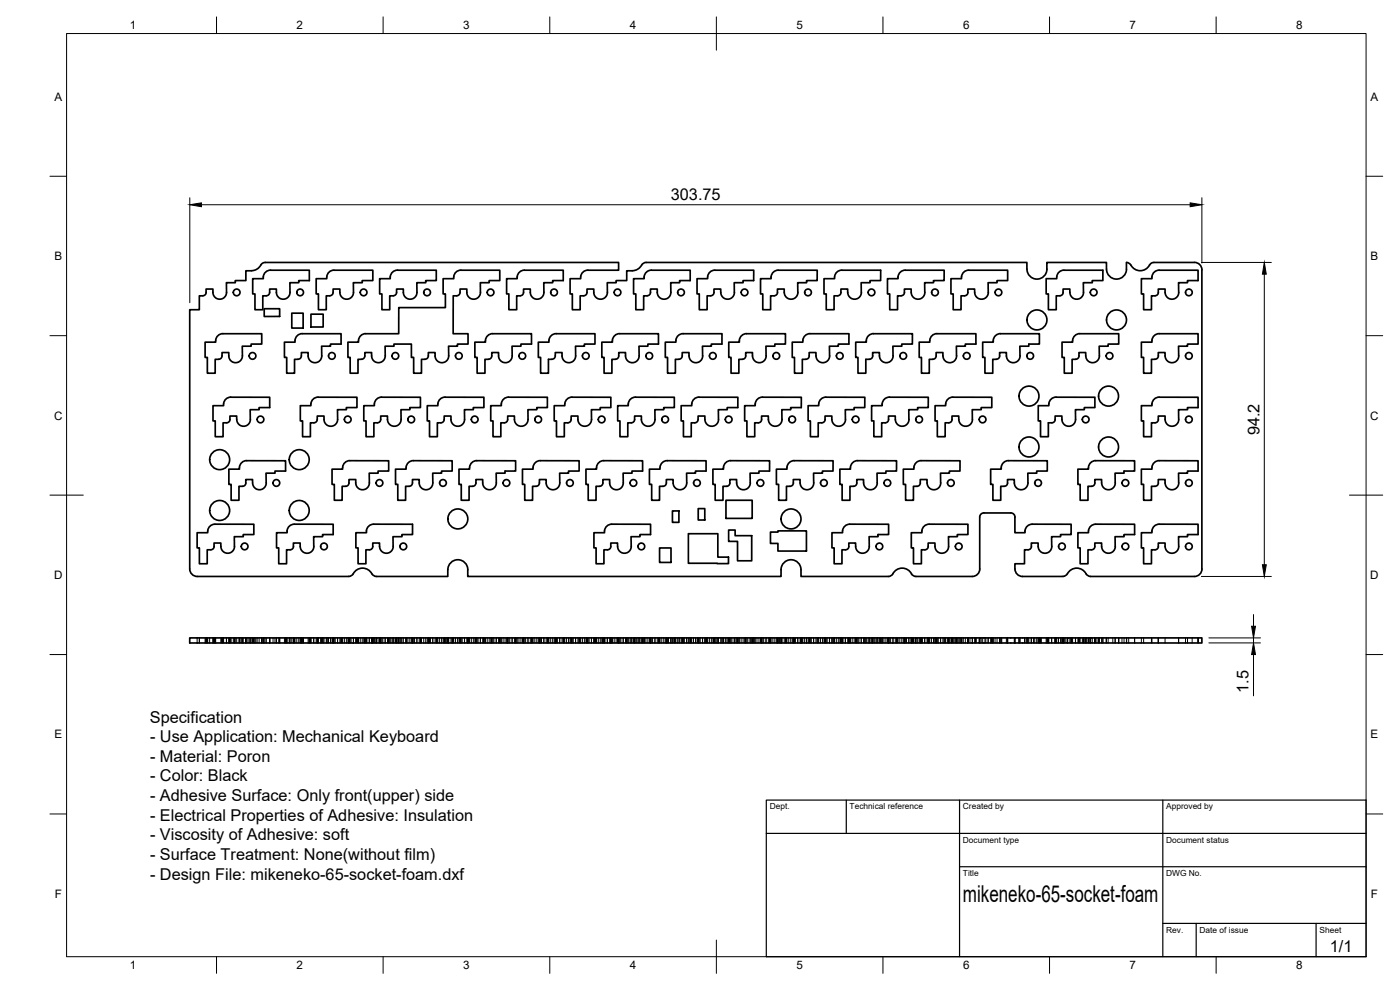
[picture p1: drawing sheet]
<svg xmlns="http://www.w3.org/2000/svg" width="420mm" height="297mm" viewBox="0 0 420 297" stroke-linecap="round" stroke-linejoin="round" font-family="sans-serif">
<defs><g id="words">
<text font-size="7" x="289" y="270.6">mikeneko-65-socket-foam</text>
<g font-size="4.9">
<text x="201.3" y="60">303.75</text>
<text x="378" y="130.6" transform="rotate(-90 378 130.6)">94.2</text>
<text x="374.7" y="207.9" transform="rotate(-90 374.7 207.9)">1.5</text>
<text x="45" y="216.9">Specification</text>
<text x="45" y="222.7">- Use Application: Mechanical Keyboard</text>
<text x="45" y="228.5">- Material: Poron</text>
<text x="45" y="234.4">- Color: Black</text>
<text x="45" y="240.3">- Adhesive Surface: Only front(upper) side</text>
<text x="45" y="246.2">- Electrical Properties of Adhesive: Insulation</text>
<text x="45" y="252.1">- Viscosity of Adhesive: soft</text>
<text x="45" y="258">- Surface Treatment: None(without film)</text>
<text x="45" y="263.9">- Design File: mikeneko-65-socket-foam.dxf</text>
<text x="399.1" y="285.7">1/1</text>
</g>
<g font-size="3.5">
<text x="39" y="8.8">1</text>
<text x="89" y="8.8">2</text>
<text x="139" y="8.8">3</text>
<text x="189" y="8.8">4</text>
<text x="239" y="8.8">5</text>
<text x="289" y="8.8">6</text>
<text x="339" y="8.8">7</text>
<text x="389" y="8.8">8</text>
<text x="16.3" y="30.2">A</text>
<text x="411.3" y="30.2">A</text>
<text x="16.3" y="78">B</text>
<text x="411.3" y="78">B</text>
<text x="16.2" y="125.9">C</text>
<text x="411.2" y="125.9">C</text>
<text x="16.2" y="173.7">D</text>
<text x="411.2" y="173.7">D</text>
<text x="16.3" y="221.6">E</text>
<text x="411.3" y="221.6">E</text>
<text x="16.4" y="269.4">F</text>
<text x="411.4" y="269.4">F</text>
<text x="39" y="290.8">1</text>
<text x="89" y="290.8">2</text>
<text x="139" y="290.8">3</text>
<text x="189" y="290.8">4</text>
<text x="239" y="290.8">5</text>
<text x="289" y="290.8">6</text>
<text x="339" y="290.8">7</text>
<text x="389" y="290.8">8</text>
</g>
<g font-size="2.5">
<text x="231" y="242.9">Dept.</text>
<text x="255" y="242.9">Technical reference</text>
<text x="289" y="242.9">Created by</text>
<text x="350" y="242.9">Approved by</text>
<text x="289" y="252.8">Document type</text>
<text x="350" y="252.8">Document status</text>
<text x="289" y="262.9">Title</text>
<text x="350" y="262.9">DWG No.</text>
<text x="350" y="279.9">Rev.</text>
<text x="360" y="279.9">Date of issue</text>
<text x="396" y="279.9">Sheet</text>
</g>
</g></defs>
<g fill="none" stroke="#000" stroke-width=".51">
<path d="M192.6 79.5l-1.2 1.3a5.1 5.1 0 0 1-3.3 .4v3h-3.2v.6h-2.7l.1 2.9a2.04 2.04 0 0 1-2 2.1 2.04 2.04 0 0 1-2.1-2.1M192.6 79.5l.5-.5 .8-.3h114.3a4.5 4.5 0 0 0 1.1 4.4 2.99 2.99 0 0 0 3.2 .3 2.99 2.99 0 0 0 1.7-2.7M339.4 79.6l-.5-.6-.8-.3a4.3 4.3 0 0 1-1.1 4.4 2.99 2.99 0 0 1-3.2 .3 2.99 2.99 0 0 1-1.7-2.7v-2h-17.9v2.1M358.5 78.7h-12.2l-1.1 .5a3.2 3.2 0 0 1-2.8 2 3.2 3.2 0 0 1-3-1.7M358.5 78.7a2.25 2.25 0 0 1 2.2 2.3v89.7a2.22 2.22 0 0 1-2.2 2.3h-31.3l-1-.5a3.2 3.2 0 0 0-2.8-2 3.2 3.2 0 0 0-3 1.7M61.8 87.7v-1h2.1v1.1M61.9 87.7a1.04 1.04 0 0 1-1 1.1h-1.1v4.1h-2.9v77.8a2.25 2.25 0 0 0 2.3 2.3l45.5-.1 1.1-.4a3.2 3.2 0 0 1 2.8-2 3.2 3.2 0 0 1 3 1.7M79.3 92.6h4.6v2.3l-4.6 .1zM81.2 81.1h11.6v3.1h-3.1v.6h-2.7v2.9a2.04 2.04 0 0 1-2 2.1 2.04 2.04 0 0 1-2-2.1M81.2 81.1a2.21 2.21 0 0 0-2.2 2.5h-3.2v4.6h.7v4.7h2.4v-4.1h1a1.04 1.04 0 0 0 1-1.1v-1h2.1v1.1M87.6 94h3.4v4.4h-3.4zM93.3 94.3h3.7v3.8h-3.7z"/>
<path d="M100.2 81.1h11.7v3.1h-3.2v.6h-2.7l.1 2.9a2.04 2.04 0 0 1-2 2.1 2.04 2.04 0 0 1-2.1-2.1M100.2 81.1a2.21 2.21 0 0 0-2.1 2.5h-3.2v4.6h.7v4.7h2.3v-4.1l1.1-.1a1.01 1.01 0 0 0 1-1v-1h2v1.1M119.3 81.1h11.6v3.1h-3.1v.6h-2.7v2.9a2.04 2.04 0 0 1-2 2.1 2.04 2.04 0 0 1-2-2.1M119.3 81.1a2.21 2.21 0 0 0-2.2 2.5h-3.2v4.6h.7v4.7h2.4v-4.1l1-.1a1.01 1.01 0 0 0 1-1v-1h2.1v1.1M138.3 81.1h11.7v3.1h-3.2v.6h-2.7l.1 2.9a2.04 2.04 0 0 1-2 2.1 2.04 2.04 0 0 1-2.1-2.1M138.3 81.1a2.21 2.21 0 0 0-2.1 2.5h-3.2v4.6h.7v4.1h-14v7.8h-10M140.1 87.8v-1.1h-2v1a1.04 1.04 0 0 1-1 1.1h-1.1v11.3h4.5v3.1h-3.2v.7h-2.7l.1 2.9a2.04 2.04 0 0 1-2.1 2 2.04 2.04 0 0 1-2-2M157.4 81.1h11.6v3.1h-3.1v.6h-2.7v2.9a2.04 2.04 0 0 1-2 2.1 2.04 2.04 0 0 1-2-2.1M157.4 81.1a2.21 2.21 0 0 0-2.2 2.5h-3.2v4.6h.7v4.7h2.4v-4.1h1a1.04 1.04 0 0 0 1-1.1v-1h2.1v1.1M176.4 81.1h9.3v-2.4h-106.1l-1.1 .5a4 4 0 0 1-4.7 2v3h-3.2v.6h-2.7l.1 2.9a2.04 2.04 0 0 1-2 2.1 2.04 2.04 0 0 1-2.1-2.1M176.4 81.1a2.21 2.21 0 0 0-2.1 2.5h-3.2v4.6h.7v4.7h2.3v-4.1h1.1a1.04 1.04 0 0 0 1-1.1v-1h2v1.1M195.5 81.1h11.6v3.1h-3.1v.6h-2.7v2.9a2.04 2.04 0 0 1-2 2.1 2.04 2.04 0 0 1-2-2.1"/>
<path d="M195.5 81.1a2.21 2.21 0 0 0-2.2 2.5h-3.2v4.6h.7v4.7h2.4v-4.1h1M197.3 87.8v-1.1h-2.1v1a1.01 1.01 0 0 1-1 1M212.4 83v.6h-3.2v4.6h.7v4.7h2.3v-4.1h1.1a1.04 1.04 0 0 0 1-1.1v-1h2v1.1M214.5 81.1h11.7v3.1h-3.2v.6h-2.7l.1 2.9M214.5 81.1a2.17 2.17 0 0 0-2.1 1.9M220.4 87.7a2.04 2.04 0 0 1-2 2.1 2.04 2.04 0 0 1-2.1-2.1M233.6 81.1h11.7l-.1 3.1h-3.1v.6h-2.7v2.9M233.6 81.1a2.21 2.21 0 0 0-2.2 2.5h-3.2v4.6h.7v4.7h2.4v-4.1l1-.1a1.01 1.01 0 0 0 1-1v-1h2.1v1.1M239.5 87.7a2.04 2.04 0 0 1-2.1 2.1 2.04 2.04 0 0 1-2-2.1M252.6 81.1h11.7v3.1h-3.2v.6h-2.7l.1 2.9a2.04 2.04 0 0 1-2 2.1 2.04 2.04 0 0 1-2.1-2.1M252.6 81.1a2.21 2.21 0 0 0-2.1 2.5h-3.2v4.6h.7v4.7h2.3v-4.1h1.1M254.4 87.8v-1.1h-2v1a1.01 1.01 0 0 1-1 1"/>
<path d="M271.7 81.1h11.7l-.1 3.1h-3.1v.6h-2.7v2.9a2.03 2.03 0 0 1-2 2.1 2.03 2.03 0 0 1-2-2.1M271.7 81.1a2.21 2.21 0 0 0-2.2 2.5h-3.2v4.6h.7v4.7h2.4v-4.1h1a1.04 1.04 0 0 0 1-1.1v-1h2.1v1.1M290.5 87.7v-1h2v1.1M290.7 81.1h11.7v3.1h-3.2v.6h-2.7l.1 2.9a2.04 2.04 0 0 1-2 2.1 2.04 2.04 0 0 1-2.1-2.1M290.7 81.1a2.21 2.21 0 0 0-2.1 2.5h-3.2v4.6h.7v4.7h2.3v-4.1l1.1-.1a1.01 1.01 0 0 0 1-1M319 87.7v-1h2.1v1.1M319.3 81.1h11.7v3.1h-3.2v.6h-2.7l.1 2.9a2.04 2.04 0 0 1-2 2.1 2.04 2.04 0 0 1-2.1-2.1M319.3 81.1a2.21 2.21 0 0 0-2.2 2.5h-3.1v4.6h.6v4.7h2.4v-4.1h1.1a1.04 1.04 0 0 0 1-1.1M347.9 81.1h11.7v3.1h-3.2v.6h-2.7v2.9a2.03 2.03 0 0 1-2 2.1 2.03 2.03 0 0 1-2-2.1M347.9 81.1a2.21 2.21 0 0 0-2.2 2.5h-3.2v4.6h.7v4.7h2.4v-4.1h1a1.04 1.04 0 0 0 1-1.1v-1h2.1v1.1M66.9 100.1h11.6v3.1h-3.1v.7h-2.7v2.9a2.04 2.04 0 0 1-2 2 2.04 2.04 0 0 1-2-2M66.9 100.1a2.21 2.21 0 0 0-2.2 2.6h-3.1v4.5h.6v4.8h2.4v-4.2h1a1.01 1.01 0 0 0 1-1v-1h2.1v1"/>
<path d="M90.7 100.1h11.7v3.1h-3.2v.7h-2.7l.1 2.9a2.04 2.04 0 0 1-2.1 2 2.04 2.04 0 0 1-2-2M90.7 100.1a2.21 2.21 0 0 0-2.2 2.6h-3.1v4.5h.6v4.8h2.4v-4.2h1a1.04 1.04 0 0 0 1-1v-1h2.1v1M95.5 119.2h11.6v3.1h-3.2v.6h-2.6v2.9a2.04 2.04 0 0 1-2 2.1 2.04 2.04 0 0 1-2.1-2v-1.1h-2v1.1M95.5 119.2a2.17 2.17 0 0 0-2.2 1.9M109.8 100.1a2.21 2.21 0 0 0-2.2 2.6h-3.2v4.5h.7v4.8h2.3v-4.2h1.1a1.04 1.04 0 0 0 1-1v-1h2v1M111.5 106.8a2.04 2.04 0 0 0 2.1 2 2.04 2.04 0 0 0 2-2v-2.9h2.6v-.7h5.3v4h.6v4.8h2.4v-4.2h1a1.01 1.01 0 0 0 1-1v-1h2.1v1M147.8 100.1h11.7v3.1h-3.2v.7h-2.6v2.9a2.04 2.04 0 0 1-2 2 2.04 2.04 0 0 1-2.1-2M147.9 100.1a2.21 2.21 0 0 0-2.2 2.6h-3.2v4.5h.7v4.8h2.3v-4.2h1.1a1.04 1.04 0 0 0 1-1v-1h2v1M166.9 100.1h11.7v3.1h-3.2v.7h-2.7l.1 2.9a2.04 2.04 0 0 1-2.1 2 2.04 2.04 0 0 1-2-2M166.9 100.1a2.21 2.21 0 0 0-2.2 2.6h-3.1v4.5h.6v4.8h2.4v-4.2h1a1.01 1.01 0 0 0 1-1v-1h2.1v1M185.9 100.1h11.7v3.1h-3.2v.7h-2.6v2.9a2.04 2.04 0 0 1-2 2 2.04 2.04 0 0 1-2.1-2M186 100.1a2.21 2.21 0 0 0-2.2 2.6h-3.2v4.5h.7v4.8h2.3v-4.2h1.1"/>
<path d="M187.7 106.8v-1h-2v1a1.01 1.01 0 0 1-1 1M205 100.1h11.7v3.1h-3.2v.7h-2.7l.1 2.9M205 100.1a2.21 2.21 0 0 0-2.2 2.6h-3.1v4.5h.6v4.8h2.4v-4.2h1M206.8 106.8v-1h-2.1v1a1.01 1.01 0 0 1-1 1M210.9 106.8a2.04 2.04 0 0 1-2 2 2.04 2.04 0 0 1-2.1-2M221.9 102.1v.6h-3.2v4.5h.7v4.8h2.3v-4.2h1.1a1.01 1.01 0 0 0 1-1v-1h2v1M224 100.1h11.7v3.1h-3.2v.7h-2.6v2.9M224.1 100.1a2.17 2.17 0 0 0-2.2 2M229.9 106.8a2.04 2.04 0 0 1-2 2 2.04 2.04 0 0 1-2.1-2M243.1 100.1h11.7v3.1h-3.2v.7h-2.7l.1 2.9M243.1 100.1a2.21 2.21 0 0 0-2.2 2.6h-3.1v4.5h.6v4.8h2.4v-4.2h1.1M244.9 106.8v-1h-2.1l.1 1a1.01 1.01 0 0 1-1 1"/>
<path d="M249 106.8a2.04 2.04 0 0 1-2 2 2.04 2.04 0 0 1-2.1-2M262.1 100.1h11.7v3.1h-3.2v.7h-2.6v2.9a2.04 2.04 0 0 1-2 2 2.04 2.04 0 0 1-2.1-2M262.2 100.1a2.21 2.21 0 0 0-2.2 2.6h-3.2v4.5h.7v4.8h2.3v-4.2h1.1M263.9 106.8v-1h-2v1a1.01 1.01 0 0 1-1 1M266.9 119.2h11.7v3.1h-3.2v.6h-2.7l.1 2.9a2.05 2.05 0 0 1-2 2.1 2.05 2.05 0 0 1-2.1-2v-1.1h-2v1.1M266.9 119.2a2.17 2.17 0 0 0-2.1 1.9M281.2 100.1h11.7v3.1h-3.2v.7h-2.7l.1 2.9a2.03 2.03 0 0 1-2.1 2 2.03 2.03 0 0 1-2-2M281.2 100.1a2.21 2.21 0 0 0-2.2 2.6h-3.1v4.5h.6v4.8h2.4v-4.2h1.1a1.04 1.04 0 0 0 1-1l-.1-1h2.1v1M286 119.2h11.6v3.1h-3.1v.6h-2.7v2.9a2.05 2.05 0 0 1-2 2.1 2.05 2.05 0 0 1-2.1-2v-1.1h-2v1.1M286 119.2a2.17 2.17 0 0 0-2.2 1.9M300 106.8v-1h2v1M300.2 100.1h11.7v3.1h-3.1v.7h-2.7v2.9a2.03 2.03 0 0 1-2 2 2.03 2.03 0 0 1-2.1-2"/>
<path d="M300.3 100.1a2.21 2.21 0 0 0-2.2 2.6h-3.2v4.5h.7v4.8h2.3v-4.2h1.1a1.04 1.04 0 0 0 1-1M321.9 102.1v.6h-3.2v4.5h.7v4.8h2.4v-4.2h1a1.01 1.01 0 0 0 1-1v-1h2v1M324.1 100.1h11.6v3.1h-3.1v.7h-2.7v2.9M324.1 100.1a2.17 2.17 0 0 0-2.2 2M329.9 106.8a2.04 2.04 0 0 1-2 2 2.04 2.04 0 0 1-2-2M347.9 100.1h11.7v3.1h-3.2v.7h-2.7l.1 2.9a2.04 2.04 0 0 1-2.1 2 2.04 2.04 0 0 1-2-2M347.9 100.1a2.21 2.21 0 0 0-2.2 2.6h-3.2v4.5h.7v4.8h2.4v-4.2h1a1.01 1.01 0 0 0 1-1v-1h2.1v1M67.1 121.1v.6h-3.2v4.6h.7v4.7h2.4v-4.1h1M67.1 121.1a2.13 2.13 0 0 1 2.2-1.9h11.6v3.1h-3.1v.6h-2.7v2.9M69 125.9a1.01 1.01 0 0 1-1 1M75.1 125.8a2.05 2.05 0 0 1-2 2.1 2.05 2.05 0 0 1-2.1-2v-1.1h-2v1.1M93.3 121.1v.6h-3.2v4.6h.7v4.7h2.4v-4.1h1"/>
<path d="M95.2 125.9a1.01 1.01 0 0 1-1 1M112.4 121.1v.6h-3.2v4.6h.7v4.7h2.3v-4.1h1.1a1.01 1.01 0 0 0 1-1M112.4 121.1a2.13 2.13 0 0 1 2.1-1.9h11.7v3.1h-3.2v.6h-2.7l.1 2.9a2.04 2.04 0 0 1-2 2.1 2.04 2.04 0 0 1-2.1-2v-1.1h-2v1.1M131.4 121.1v.6h-3.2v4.6h.7v4.7h2.4v-4.1h1a1.01 1.01 0 0 0 1-1M131.4 121.1a2.13 2.13 0 0 1 2.2-1.9h11.6v3.1h-3.2v.6h-2.6v2.9a2.04 2.04 0 0 1-2 2.1 2.04 2.04 0 0 1-2.1-2v-1.1h-2v1.1M150.5 121.1v.6h-3.2v4.6h.7v4.7h2.3v-4.1h1a1.01 1.01 0 0 0 1.1-1M150.5 121.1a2.13 2.13 0 0 1 2.1-1.9h11.7v3.1h-3.2v.6h-2.7l.1 2.9a2.04 2.04 0 0 1-2 2.1 2.04 2.04 0 0 1-2.1-2v-1.1h-2v1.1M169.5 121.1v.6h-3.2v4.6h.7v4.7h2.4v-4.1h1a1.01 1.01 0 0 0 1-1M169.5 121.1a2.13 2.13 0 0 1 2.2-1.9h11.6v3.1h-3.2v.6h-2.6v2.9a2.04 2.04 0 0 1-2 2.1 2.04 2.04 0 0 1-2.1-2v-1.1h-2v1.1M188.6 121.1v.6h-3.2v4.6h.7v4.7h2.3v-4.1h1a1.01 1.01 0 0 0 1.1-1M188.6 121.1a2.13 2.13 0 0 1 2.1-1.9h11.7v3.1h-3.2v.6h-2.7l.1 2.9a2.04 2.04 0 0 1-2 2.1 2.04 2.04 0 0 1-2.1-2v-1.1h-2v1.1M207.6 121.1v.6h-3.2v4.6h.7v4.7h2.4v-4.1h1a1.01 1.01 0 0 0 1-1"/>
<path d="M207.6 121.1a2.13 2.13 0 0 1 2.2-1.9h11.6v3.1h-3.2v.6h-2.6v2.9a2.03 2.03 0 0 1-2 2.1 2.03 2.03 0 0 1-2-2M209.5 125.9v-1.1h2v1.1M226.7 121.1v.6h-3.2v4.6h.7v4.7h2.3v-4.1h1.1a1.01 1.01 0 0 0 1-1M226.7 121.1a2.13 2.13 0 0 1 2.1-1.9h11.7v3.1h-3.2v.6h-2.7l.1 2.9a2.03 2.03 0 0 1-2 2.1 2.03 2.03 0 0 1-2.1-2M228.6 125.9v-1.1h2v1.1M245.7 121.1v.6h-3.2v4.6h.7v4.7h2.4v-4.1h1a1.01 1.01 0 0 0 1-1M245.7 121.1a2.13 2.13 0 0 1 2.2-1.9h11.6v3.1h-3.2v.6h-2.6v2.9a2.04 2.04 0 0 1-2 2.1 2.04 2.04 0 0 1-2-2M247.6 125.9v-1.1h2v1.1M264.8 121.1v.6h-3.2v4.6h.7v4.7h2.3v-4.1h1.1a1.01 1.01 0 0 0 1-1M276.4 138.2h11.7v3.1h-3.2v.7h-2.6v2.9a2.05 2.05 0 0 1-2 2 2.05 2.05 0 0 1-2.1-2v-1h-2v1a1.01 1.01 0 0 1-1 1h-1.1v4.2h-2.3v-4.8h-.7v-4.5h3.2v-.6M276.4 138.2a2.17 2.17 0 0 0-2.1 2M283.8 121.1v.6h-3.2v4.6h.7v4.7h2.4v-4.1h1a1.01 1.01 0 0 0 1-1"/>
<path d="M314.8 121.1v.6h-3.2v4.6h.7v4.7h2.3v-4.1h1.1a1.01 1.01 0 0 0 1-1M314.8 121.1a2.13 2.13 0 0 1 2.1-1.9h11.7v3.1h-3.2v.6h-2.7l.1 2.9a2.04 2.04 0 0 1-2 2.1 2.04 2.04 0 0 1-2.1-2v-1.1h-2v1.1M345.7 121.1v.6h-3.2v4.6h.7v4.7h2.4v-4.1h1a1.01 1.01 0 0 0 1-1M345.7 121.1a2.13 2.13 0 0 1 2.2-1.9h11.7v3.1h-3.2v.6h-2.7v2.9a2.03 2.03 0 0 1-2 2.1 2.03 2.03 0 0 1-2-2M347.6 125.9v-1.1h2.1v1.1M62.3 159.2v.6h-3.1v4.6h.6v4.7h2.4v-4.1h1a1.01 1.01 0 0 0 1.1-1M62.3 159.3a2.17 2.17 0 0 1 2.2-2h11.7v3.1h-3.2v.6h-2.7l.1 2.9a2.04 2.04 0 0 1-2 2.1 2.04 2.04 0 0 1-2.1-2M71.9 140.2v.6h-3.2v4.5h.7v4.8h2.3v-4.2h1.1a1.01 1.01 0 0 0 1-1v-1h2v1M71.9 140.2a2.13 2.13 0 0 1 2.1-2h11.7v3.1h-3.2v.7h-2.7l.1 2.9a2.03 2.03 0 0 1-2 2 2.03 2.03 0 0 1-2.1-2M86.2 159.2v.6h-3.2v4.6h.7v4.7h2.3v-4.1h1.1a.97 .97 0 0 0 1-1v-1.1h2a2.26 2.26 0 0 0 2.7 3l.7-.4 .7-1.1-.1-3.4h2.7v-.6h3.2v-3.1h-11.7a2.17 2.17 0 0 0-2.1 2M102.8 140.2v.6h-3.1v4.5h.6v4.8h2.4v-4.2h1M102.8 140.2a2.13 2.13 0 0 1 2.2-2h11.6v3.1h-3.1v.7h-2.7v2.9a2.04 2.04 0 0 1-2 2 2.04 2.04 0 0 1-2-2v-1h-2.1v1a1.01 1.01 0 0 1-1 1"/>
<path d="M110 159.2v.6h-3.2v4.6h.7v4.7h2.3v-4.1h1.1a.97 .97 0 0 0 1-1v-1.1h2a2.26 2.26 0 0 0 2.7 3l.8-.4 .6-1.1-.1-3.4h2.7v-.6h3.2v-3.1h-11.7a2.17 2.17 0 0 0-2.1 2M121.9 140.2a2.13 2.13 0 0 1 2.1-2h11.7v3.1h-3.2v.7h-2.6v2.9a2.04 2.04 0 0 1-2 2 2.04 2.04 0 0 1-2.1-2v-1h-2v1a1.01 1.01 0 0 1-1 1h-1.1v4.2h-2.3v-4.8h-.7v-4.5h3.2v-.6M140.9 140.2a2.13 2.13 0 0 1 2.2-2h11.6v3.1h-3.1v.7h-2.7v2.9a2.04 2.04 0 0 1-2 2 2.04 2.04 0 0 1-2-2v-1h-2.1v1a1.01 1.01 0 0 1-1 1h-1v4.2h-2.4v-4.8h-.6v-4.5h3.1v-.6M160 140.2a2.13 2.13 0 0 1 2.1-2h11.7v3.1h-3.2v.7h-2.6v2.9a2.04 2.04 0 0 1-2 2 2.04 2.04 0 0 1-2.1-2v-1h-2v1a1.01 1.01 0 0 1-1 1h-1.1v4.2h-2.3v-4.8h-.7v-4.5h3.2v-.6M179 140.2a2.13 2.13 0 0 1 2.2-2h11.6v3.1h-3.1v.7h-2.7v2.9a2.04 2.04 0 0 1-2 2 2.04 2.04 0 0 1-2-2v-1h-2.1v1a1.01 1.01 0 0 1-1 1h-1v4.2h-2.4v-4.8h-.6v-4.5h3.1v-.6M181.4 159.2v.6h-3.2v4.6h.7v4.7h2.4v-4.1h1a.97 .97 0 0 0 1-1v-1.1h2a2.26 2.26 0 0 0 2.7 3l.8-.4 .6-1.1v-3.4h2.7v-.6h3.1v-3.1h-11.6a2.17 2.17 0 0 0-2.2 2M198.1 140.2a2.13 2.13 0 0 1 2.1-2h11.7v3.1h-3.2v.7h-2.6v2.9a2.04 2.04 0 0 1-2 2 2.04 2.04 0 0 1-2.1-2v-1h-2v1a1.01 1.01 0 0 1-1 1h-1.1v4.2h-2.3v-4.8h-.7v-4.5h3.2v-.6M201.8 153.3h2v3.4h-2zM209.5 152.6h2v3.4h-2zM217.1 140.2v.6h-3.1v4.5h.6v4.8h2.4v-4.2h1a1.01 1.01 0 0 0 1.1-1M217.1 140.2a2.13 2.13 0 0 1 2.2-2h11.7l-.1 3.1h-3.1v.7h-2.7v2.9a2.03 2.03 0 0 1-2 2 2.03 2.03 0 0 1-2-2M217.9 150.1h7.8v5.4h-7.8z"/>
<path d="M218.7 159h1.9v1.7h5v7.6h-4.3v-5.9h-2.6zM219 144.9v-1h2.1v1M231.2 159.6h2.3v-.3h8.5v6h-8.5v-2.2h-2.3zM236.2 140.2v.6h-3.2v4.5h.7v4.8h2.3v-4.2h1.1a1.01 1.01 0 0 0 1-1M236.2 140.2a2.13 2.13 0 0 1 2.1-2h11.7v3.1h-3.2v.7h-2.6v2.9a2.04 2.04 0 0 1-2 2 2.04 2.04 0 0 1-2.1-2M238.1 144.9v-1h2v1M252.9 159.2v.6h-3.2v4.6h.6v4.7h2.4v-4.1h1a1.01 1.01 0 0 0 1.1-1M252.9 159.3a2.17 2.17 0 0 1 2.1-2h11.7v3.1h-3.2v.6h-2.7l.1 2.9a2.04 2.04 0 0 1-2 2.1 2.04 2.04 0 0 1-2.1-2v-1.1h-2.1v1.1M255.2 140.2v.6h-3.1v4.5h.6v4.8h2.4v-4.2h1a1.01 1.01 0 0 0 1.1-1l-.1-1h2.1v1M255.2 140.2a2.13 2.13 0 0 1 2.2-2h11.7l-.1 3.1h-3.1v.7h-2.7l.1 2.9a2.04 2.04 0 0 1-2.1 2 2.04 2.04 0 0 1-2-2M276.7 159.2v.6h-3.2v4.6h.7v4.7h2.3v-4.1h1.1M276.7 159.3a2.17 2.17 0 0 1 2.1-2h11.7v3.1h-3.2v.6h-2.7l.1 2.9a2.04 2.04 0 0 1-2 2.1 2.04 2.04 0 0 1-2.1-2v-1.1h-2v1.1a.97 .97 0 0 1-1 1"/>
<path d="M300.5 140.2a2.13 2.13 0 0 1 2.1-2h11.7v3.1h-3.2v.7h-2.6v2.9a2.04 2.04 0 0 1-2 2 2.04 2.04 0 0 1-2.1-2v-1h-2v1a1.01 1.01 0 0 1-1 1h-1.1v4.2h-2.3v-4.8h-.7v-4.5h3.2v-.6M307.6 159.2v.6h-3v-4.6a1.22 1.22 0 0 0-1.2-1.3h-8.1a1.22 1.22 0 0 0-1.3 1.2v15.6a2.22 2.22 0 0 1-2.2 2.3h-17l-1-.5a3.3 3.3 0 0 0-3.1-2 3.3 3.3 0 0 0-3 2l-1.1 .5h-26.2a4.4 4.4 0 0 0-1.1-4.4 2.99 2.99 0 0 0-3.2-.4 2.99 2.99 0 0 0-1.7 2.7v2.1h-94a4.4 4.4 0 0 0-1.1-4.4 2.99 2.99 0 0 0-3.2-.4 2.99 2.99 0 0 0-1.7 2.7v2.1h-21.5l-.7-.3-.6-.5M307.6 159.3a2.17 2.17 0 0 1 2.2-2h11.7v3.1h-3.2v.6h-2.7l.1 2.9a2.04 2.04 0 0 1-2.1 2.1 2.04 2.04 0 0 1-2-2M326.7 140.2v.6h-3.2v4.5h.7v4.8h2.3v-4.2h1.1a1.01 1.01 0 0 0 1-1M326.7 159.2v.6h-3.2v4.6h.7v4.7h2.3v-4.1h1.1a1.01 1.01 0 0 0 1-1M326.7 140.2a2.13 2.13 0 0 1 2.1-2h11.7v3.1h-3.2v.7h-2.7l.1 2.9a2.03 2.03 0 0 1-2 2 2.03 2.03 0 0 1-2.1-2M326.7 159.3a2.17 2.17 0 0 1 2.1-2h11.7v3.1h-3.2v.6h-2.7l.1 2.9a2.03 2.03 0 0 1-2 2.1 2.03 2.03 0 0 1-2.1-2M328.6 144.9v-1h2v1M345.7 140.2v.6h-3.2v4.5h.7v4.8h2.4v-4.2h1a1.01 1.01 0 0 0 1-1v-1h2.1v1M345.7 159.2v.6h-3.2v4.6h.7v4.7h2.4v-4.1h1a1.01 1.01 0 0 0 1-1v-1.1h2.1v1.1M345.7 140.2a2.13 2.13 0 0 1 2.2-2h11.7v3.1h-3.2v.7h-2.7v2.9a2.03 2.03 0 0 1-2 2 2.03 2.03 0 0 1-2-2M345.7 159.3a2.17 2.17 0 0 1 2.2-2h11.7v3.1h-3.2v.6h-2.7v2.9a2.03 2.03 0 0 1-2 2.1 2.03 2.03 0 0 1-2-2"/>
<path d="M64.2 164v-1.1h2.1v1.1M198 164.4h3.4v4.3h-3.4zM206.6 160.1h8.8v7.1h3.2v1.9l-12-.1zM309.5 164v-1.1h2.1v1.1M309.5 164a1.01 1.01 0 0 1-1 1h-1v4.1h-2.9a3.2 3.2 0 0 0 1.1 3.6l1.2 .3 12.1-.1 .8-.2 .5-.6M328.6 164v-1.1h2v1.1M111.6 191.4h-54.7v1.5h54.7v-1.5h1.3M134.4 191.4h-21.5v1.5h-1.3M140.4 191.4h-6v1.5h-21.5M234.4 191.4h-94v1.5h-6M240.4 191.4h-6v1.5h-94M273.5 191.4h-33.1v1.5h-6"/>
<path d="M274.8 191.4h-1.3v1.5h-33.1M294 192.9h10.6M294 191.4h-19.2v1.5h-1.3M304.6 191.4h-10.6v1.5h-19.2M319 191.4h-14.4v1.5M320.3 191.4h-1.3v1.5h-14.4M325.9 192.9h1.3M325.9 191.4h-5.6v1.5h-1.3M327.2 191.4h33.5v1.5h-33.5zM327.2 191.4h-1.3v1.5h-5.6"/>
<circle cx="71" cy="87.7" r="1.01"/>
<circle cx="90.1" cy="87.7" r="1.01"/>
<circle cx="109.1" cy="87.7" r="1.01"/>
<circle cx="128.2" cy="87.7" r="1.01"/>
<circle cx="147.2" cy="87.7" r="1.01"/>
<circle cx="166.3" cy="87.7" r="1.01"/>
<circle cx="185.3" cy="87.7" r="1.01"/>
<circle cx="204.4" cy="87.7" r="1.01"/>
<circle cx="223.4" cy="87.7" r="1.01"/>
<circle cx="242.5" cy="87.7" r="1.01"/>
<circle cx="261.5" cy="87.7" r="1.01"/>
<circle cx="280.6" cy="87.7" r="1.01"/>
<circle cx="299.6" cy="87.7" r="1.01"/>
<circle cx="311.2" cy="96" r="3"/>
<circle cx="328.2" cy="87.7" r="1.01"/>
<circle cx="335.1" cy="96" r="3"/>
<circle cx="356.8" cy="87.7" r="1.01"/>
<circle cx="75.8" cy="106.8" r="1.01"/>
<circle cx="99.6" cy="106.8" r="1.01"/>
<circle cx="118.6" cy="106.8" r="1.01"/>
<circle cx="137.7" cy="106.8" r="1.01"/>
<circle cx="156.7" cy="106.8" r="1.01"/>
<circle cx="175.8" cy="106.8" r="1.01"/>
<circle cx="194.8" cy="106.8" r="1.01"/>
<circle cx="213.9" cy="106.8" r="1.01"/>
<circle cx="233" cy="106.8" r="1.01"/>
<circle cx="252" cy="106.8" r="1.01"/>
<circle cx="271.1" cy="106.8" r="1.01"/>
<circle cx="290.1" cy="106.8" r="1.01"/>
<circle cx="308.8" cy="118.8" r="3"/>
<circle cx="309.2" cy="106.8" r="1.01"/>
<circle cx="332.7" cy="118.8" r="3"/>
<circle cx="333" cy="106.8" r="1.01"/>
<circle cx="356.8" cy="106.8" r="1.01"/>
<circle cx="65.9" cy="137.9" r="3"/>
<circle cx="78.2" cy="125.9" r="1.01"/>
<circle cx="89.8" cy="137.9" r="3"/>
<circle cx="104.4" cy="125.9" r="1.01"/>
<circle cx="123.4" cy="125.9" r="1.01"/>
<circle cx="142.5" cy="125.9" r="1.01"/>
<circle cx="161.5" cy="125.9" r="1.01"/>
<circle cx="180.6" cy="125.9" r="1.01"/>
<circle cx="199.6" cy="125.9" r="1.01"/>
<circle cx="218.7" cy="125.9" r="1.01"/>
<circle cx="237.7" cy="125.9" r="1.01"/>
<circle cx="256.8" cy="125.9" r="1.01"/>
<circle cx="275.8" cy="125.9" r="1.01"/>
<circle cx="294.9" cy="125.9" r="1.01"/>
<circle cx="308.8" cy="134.1" r="3"/>
<circle cx="325.8" cy="125.9" r="1.01"/>
<circle cx="332.7" cy="134.1" r="3"/>
<circle cx="356.8" cy="125.9" r="1.01"/>
<circle cx="65.9" cy="153.2" r="3"/>
<circle cx="82.9" cy="144.9" r="1.01"/>
<circle cx="89.8" cy="153.2" r="3"/>
<circle cx="113.9" cy="144.9" r="1.01"/>
<circle cx="132.9" cy="144.9" r="1.01"/>
<circle cx="137.4" cy="155.7" r="3"/>
<circle cx="152" cy="144.9" r="1.01"/>
<circle cx="171" cy="144.9" r="1.01"/>
<circle cx="190.1" cy="144.9" r="1.01"/>
<circle cx="209.2" cy="144.9" r="1.01"/>
<circle cx="228.2" cy="144.9" r="1.01"/>
<circle cx="237.4" cy="155.7" r="3"/>
<circle cx="247.3" cy="144.9" r="1.01"/>
<circle cx="266.3" cy="144.9" r="1.01"/>
<circle cx="285.4" cy="144.9" r="1.01"/>
<circle cx="311.5" cy="144.9" r="1.01"/>
<circle cx="337.7" cy="144.9" r="1.01"/>
<circle cx="356.8" cy="144.9" r="1.01"/>
<circle cx="73.4" cy="164" r="1.01"/>
<circle cx="97.2" cy="164" r="1.01"/>
<circle cx="121" cy="164" r="1.01"/>
<circle cx="192.5" cy="164" r="1.01"/>
<circle cx="263.9" cy="164" r="1.01"/>
<circle cx="287.7" cy="164" r="1.01"/>
<circle cx="318.7" cy="164" r="1.01"/>
<circle cx="337.7" cy="164" r="1.01"/>
<circle cx="356.8" cy="164" r="1.01"/>
</g>
<g fill="none" stroke="#000" stroke-width=".3">
<path d="M59.2 191.4v1.5M59.8 191.4v1.5M61.6 191.4v1.5M61.8 191.4v1.5v-1.5M61.8 191.4v1.5M62.2 191.4v1.5M62.3 191.4v1.5M62.9 191.4v1.5M63.9 191.4v1.5M64.2 191.4v1.5v-1.5M64.2 191.4v1.5M64.6 191.4v1.5"/>
<path d="M64.7 191.4v1.5M66.3 191.4v1.5M66.6 191.4v1.5v-1.5M66.6 191.4v1.5M67 191.4v1.5M67.1 191.4v1.5M67.9 191.4v1.5M68.7 191.4v1.5M68.9 191.4v1.5M69 191.4v1.5v-1.5M69 191.4v1.5M69.4 191.4v1.5"/>
<path d="M70 191.4v1.5M70.3 191.4v1.5M70.4 191.4v1.5M70.6 191.4v1.5M71 191.4v1.5M71.7 191.4v1.5M71.9 191.4v1.5M72 191.4v1.5M72.4 191.4v1.5M72.7 191.4v1.5M73 191.4v1.5M73.8 191.4v1.5v-1.5"/>
<path d="M73.8 191.4v1.5M74.4 191.4v1.5M74.8 191.4v1.5M75.1 191.4v1.5M75.4 191.4v1.5M75.8 191.4v1.5M76.2 191.4v1.5v-1.5M76.5 191.4v1.5M76.8 191.4v1.5M77.2 191.4v1.5M77.8 191.4v1.5M78.5 191.4v1.5v-1.5"/>
<path d="M78.9 191.4v1.5M79 191.4v1.5M79.2 191.4v1.5M79.3 191.4v1.5M79.8 191.4v1.5M79.9 191.4v1.5M80.9 191.4v1.5M80.9 191.4v1.5v-1.5M81.9 191.4v1.5M82.5 191.4v1.5M83 191.4v1.5M83.7 191.4v1.5"/>
<path d="M83.9 191.4v1.5M85.4 191.4v1.5M85.7 191.4v1.5v-1.5M86 191.4v1.5M86.2 191.4v1.5M86.8 191.4v1.5M87 191.4v1.5M87.6 191.4v1.5M88.1 191.4v1.5v-1.5M88.1 191.4v1.5M88.4 191.4v1.5M88.5 191.4v1.5"/>
<path d="M89.1 191.4v1.5M89.7 191.4v1.5M90.1 191.4v1.5M90.4 191.4v1.5v-1.5M90.4 191.4v1.5M90.8 191.4v1.5M91 191.4v1.5M91.1 191.4v1.5M92.5 191.4v1.5M92.8 191.4v1.5M92.8 191.4v1.5v-1.5M93.2 191.4v1.5"/>
<path d="M93.3 191.4v1.5M94.1 191.4v1.5M94.9 191.4v1.5M95.2 191.4v1.5v-1.5M95.2 191.4v1.5M95.6 191.4v1.5M96.2 191.4v1.5M96.5 191.4v1.5M96.6 191.4v1.5M96.8 191.4v1.5M97 191.4v1.5M97.2 191.4v1.5"/>
<path d="M97.9 191.4v1.5M98.1 191.4v1.5M98.2 191.4v1.5M98.6 191.4v1.5M99.2 191.4v1.5M99.7 191.4v1.5M100 191.4v1.5v-1.5M100 191.4v1.5M100.3 191.4v1.5M100.6 191.4v1.5M101.3 191.4v1.5M102 191.4v1.5"/>
<path d="M102.4 191.4v1.5v-1.5M102.7 191.4v1.5M102.8 191.4v1.5M103.4 191.4v1.5M103.9 191.4v1.5M104.4 191.4v1.5M104.7 191.4v1.5v-1.5M104.7 191.4v1.5M105.1 191.4v1.5M105.4 191.4v1.5M106 191.4v1.5M106.1 191.4v1.5"/>
<path d="M106.8 191.4v1.5M107.1 191.4v1.5v-1.5M107.4 191.4v1.5M107.6 191.4v1.5M108.1 191.4v1.5M108.7 191.4v1.5M109.2 191.4v1.5M109.5 191.4v1.5v-1.5M109.5 191.4v1.5M109.8 191.4v1.5M110 191.4v1.5M110.1 191.4v1.5"/>
<path d="M110.8 191.4v1.5M111.5 191.4v1.5M111.9 191.4v1.5v-1.5M111.9 191.4v1.5M112.2 191.4v1.5M112.4 191.4v1.5M112.9 191.4v1.5M113.5 191.4v1.5M113.9 191.4v1.5M114.3 191.4v1.5v-1.5M114.3 191.4v1.5M114.6 191.4v1.5"/>
<path d="M114.9 191.4v1.5M115.6 191.4v1.5M116.3 191.4v1.5M116.6 191.4v1.5v-1.5M117 191.4v1.5M117.1 191.4v1.5M117.6 191.4v1.5M117.9 191.4v1.5M118 191.4v1.5M118.2 191.4v1.5M118.7 191.4v1.5M119 191.4v1.5v-1.5"/>
<path d="M119 191.4v1.5M119.4 191.4v1.5M119.7 191.4v1.5M120 191.4v1.5M120.3 191.4v1.5M120.6 191.4v1.5M121.1 191.4v1.5M121.7 191.4v1.5M121.9 191.4v1.5M122 191.4v1.5M122.4 191.4v1.5M123 191.4v1.5"/>
<path d="M123.5 191.4v1.5M123.8 191.4v1.5v-1.5M123.8 191.4v1.5M124.1 191.4v1.5M124.4 191.4v1.5M125.1 191.4v1.5M125.8 191.4v1.5M126.2 191.4v1.5v-1.5M126.5 191.4v1.5M127.2 191.4v1.5M127.8 191.4v1.5M128.2 191.4v1.5"/>
<path d="M128.5 191.4v1.5v-1.5M128.5 191.4v1.5M128.9 191.4v1.5M129.2 191.4v1.5M129.9 191.4v1.5M130.6 191.4v1.5M130.9 191.4v1.5v-1.5M131.3 191.4v1.5M131.4 191.4v1.5M131.9 191.4v1.5M132.5 191.4v1.5M133 191.4v1.5"/>
<path d="M133.3 191.4v1.5v-1.5M133.3 191.4v1.5M133.7 191.4v1.5M133.9 191.4v1.5M134.6 191.4v1.5M134.7 191.4v1.5M135.3 191.4v1.5M135.7 191.4v1.5v-1.5M136 191.4v1.5M136.2 191.4v1.5M136.7 191.4v1.5M137.3 191.4v1.5"/>
<path d="M137.8 191.4v1.5M138.1 191.4v1.5v-1.5M138.1 191.4v1.5M138.4 191.4v1.5M138.7 191.4v1.5M139.4 191.4v1.5M140.1 191.4v1.5M140.5 191.4v1.5v-1.5M140.8 191.4v1.5M140.9 191.4v1.5M141.5 191.4v1.5M142 191.4v1.5"/>
<path d="M142.5 191.4v1.5M142.8 191.4v1.5v-1.5M142.8 191.4v1.5M143.2 191.4v1.5M143.5 191.4v1.5M144.1 191.4v1.5M144.2 191.4v1.5M144.9 191.4v1.5M145.2 191.4v1.5v-1.5M145.5 191.4v1.5M145.7 191.4v1.5M146.2 191.4v1.5"/>
<path d="M146.8 191.4v1.5M147.3 191.4v1.5M147.6 191.4v1.5v-1.5M147.6 191.4v1.5M148 191.4v1.5M148.2 191.4v1.5M148.9 191.4v1.5M149.6 191.4v1.5M150 191.4v1.5v-1.5M150.3 191.4v1.5M150.5 191.4v1.5M151 191.4v1.5"/>
<path d="M151.6 191.4v1.5M152 191.4v1.5M152.4 191.4v1.5v-1.5M152.4 191.4v1.5M152.7 191.4v1.5M153 191.4v1.5M153.7 191.4v1.5M154.4 191.4v1.5M154.7 191.4v1.5v-1.5M155.1 191.4v1.5M155.2 191.4v1.5M155.7 191.4v1.5"/>
<path d="M156.3 191.4v1.5M156.8 191.4v1.5M157.1 191.4v1.5v-1.5M157.1 191.4v1.5M157.5 191.4v1.5M157.8 191.4v1.5M158.4 191.4v1.5M159.2 191.4v1.5M159.5 191.4v1.5v-1.5M159.8 191.4v1.5M160 191.4v1.5M160.5 191.4v1.5"/>
<path d="M161.1 191.4v1.5M161.6 191.4v1.5M161.9 191.4v1.5v-1.5M161.9 191.4v1.5M162.2 191.4v1.5M162.5 191.4v1.5M163.2 191.4v1.5M163.9 191.4v1.5M164.3 191.4v1.5v-1.5M164.6 191.4v1.5M164.7 191.4v1.5M165.3 191.4v1.5"/>
<path d="M165.9 191.4v1.5M166.3 191.4v1.5M166.6 191.4v1.5v-1.5M166.6 191.4v1.5M167 191.4v1.5M167.3 191.4v1.5M168 191.4v1.5M168.7 191.4v1.5M169 191.4v1.5v-1.5M169.4 191.4v1.5M169.5 191.4v1.5M170 191.4v1.5"/>
<path d="M170.6 191.4v1.5M171.1 191.4v1.5M171.4 191.4v1.5v-1.5M171.4 191.4v1.5M171.8 191.4v1.5M172 191.4v1.5M172.7 191.4v1.5M172.8 191.4v1.5M173.4 191.4v1.5M173.8 191.4v1.5v-1.5M174.1 191.4v1.5M174.3 191.4v1.5"/>
<path d="M174.8 191.4v1.5M175.4 191.4v1.5M175.9 191.4v1.5M176.2 191.4v1.5v-1.5M176.2 191.4v1.5M176.5 191.4v1.5M176.8 191.4v1.5M177.5 191.4v1.5M178.2 191.4v1.5M178.6 191.4v1.5v-1.5M178.9 191.4v1.5M179 191.4v1.5"/>
<path d="M179.6 191.4v1.5M180.1 191.4v1.5M180.6 191.4v1.5M180.9 191.4v1.5v-1.5M180.9 191.4v1.5M181.3 191.4v1.5M181.4 191.4v1.5M181.6 191.4v1.5M182.2 191.4v1.5M182.3 191.4v1.5M183 191.4v1.5M183.3 191.4v1.5v-1.5"/>
<path d="M183.3 191.4v1.5M183.6 191.4v1.5M183.8 191.4v1.5M184.3 191.4v1.5M184.9 191.4v1.5M185.3 191.4v1.5M185.4 191.4v1.5M185.7 191.4v1.5v-1.5M185.7 191.4v1.5M186.1 191.4v1.5M186.3 191.4v1.5M187 191.4v1.5"/>
<path d="M187.7 191.4v1.5M188.1 191.4v1.5v-1.5M188.4 191.4v1.5M188.6 191.4v1.5M189.1 191.4v1.5M189.4 191.4v1.5M189.7 191.4v1.5M190.1 191.4v1.5M190.5 191.4v1.5v-1.5M190.5 191.4v1.5M190.8 191.4v1.5M191.1 191.4v1.5"/>
<path d="M191.5 191.4v1.5M191.8 191.4v1.5M192.1 191.4v1.5M192.5 191.4v1.5M192.8 191.4v1.5v-1.5M193.2 191.4v1.5M193.3 191.4v1.5M193.5 191.4v1.5M193.8 191.4v1.5M194.4 191.4v1.5M194.9 191.4v1.5M195.2 191.4v1.5"/>
<path d="M195.2 191.4v1.5v-1.5M195.6 191.4v1.5M195.9 191.4v1.5M196.5 191.4v1.5M196.6 191.4v1.5M197.3 191.4v1.5M197.6 191.4v1.5v-1.5M197.9 191.4v1.5M198.1 191.4v1.5M198.6 191.4v1.5M199.2 191.4v1.5M199.7 191.4v1.5"/>
<path d="M200 191.4v1.5v-1.5M200 191.4v1.5M200.3 191.4v1.5M200.6 191.4v1.5M201.3 191.4v1.5M201.4 191.4v1.5M201.8 191.4v1.5M202 191.4v1.5M202.4 191.4v1.5v-1.5M202.7 191.4v1.5M202.8 191.4v1.5M203.4 191.4v1.5"/>
<path d="M203.8 191.4v1.5M204 191.4v1.5M204.4 191.4v1.5M204.7 191.4v1.5v-1.5M204.7 191.4v1.5M205.1 191.4v1.5M205.4 191.4v1.5M206.1 191.4v1.5M206.6 191.4v1.5M206.8 191.4v1.5M207.1 191.4v1.5v-1.5M207.5 191.4v1.5"/>
<path d="M207.6 191.4v1.5M208.1 191.4v1.5M208.7 191.4v1.5M209.2 191.4v1.5M209.5 191.4v1.5v-1.5M209.5 191.4v1.5M209.9 191.4v1.5M210.1 191.4v1.5M210.8 191.4v1.5M211.5 191.4v1.5M211.9 191.4v1.5v-1.5M212.2 191.4v1.5"/>
<path d="M212.4 191.4v1.5M212.9 191.4v1.5M213.5 191.4v1.5M214 191.4v1.5M214.3 191.4v1.5v-1.5M214.3 191.4v1.5M214.6 191.4v1.5M214.9 191.4v1.5M215.2 191.4v1.5M215.4 191.4v1.5M215.6 191.4v1.5M216.3 191.4v1.5"/>
<path d="M216.7 191.4v1.5M217 191.4v1.5M217.1 191.4v1.5M217.7 191.4v1.5M217.9 191.4v1.5M218.2 191.4v1.5M218.6 191.4v1.5M218.7 191.4v1.5M219 191.4v1.5v-1.5M219 191.4v1.5M219.4 191.4v1.5M219.7 191.4v1.5"/>
<path d="M220.3 191.4v1.5M220.6 191.4v1.5M221.1 191.4v1.5M221.3 191.4v1.5M221.4 191.4v1.5M221.7 191.4v1.5M221.9 191.4v1.5M222.4 191.4v1.5M223 191.4v1.5M223.5 191.4v1.5M223.8 191.4v1.5v-1.5M223.8 191.4v1.5"/>
<path d="M224.2 191.4v1.5M224.4 191.4v1.5M225.1 191.4v1.5M225.6 191.4v1.5M225.7 191.4v1.5M225.8 191.4v1.5M226.2 191.4v1.5M226.5 191.4v1.5M226.7 191.4v1.5M227.2 191.4v1.5M227.8 191.4v1.5M228.2 191.4v1.5"/>
<path d="M228.6 191.4v1.5v-1.5M228.6 191.4v1.5M228.9 191.4v1.5M229.2 191.4v1.5M229.9 191.4v1.5M230.6 191.4v1.5M230.9 191.4v1.5M231.2 191.4v1.5M231.4 191.4v1.5M231.9 191.4v1.5M232.5 191.4v1.5M233 191.4v1.5"/>
<path d="M233.3 191.4v1.5v-1.5M233.3 191.4v1.5M233.5 191.4v1.5M233.7 191.4v1.5M234 191.4v1.5M234.4 191.4v1.5M234.6 191.4v1.5M234.7 191.4v1.5M235.4 191.4v1.5M235.7 191.4v1.5M236 191.4v1.5M236.2 191.4v1.5"/>
<path d="M236.7 191.4v1.5M237.3 191.4v1.5M237.8 191.4v1.5M238.1 191.4v1.5v-1.5M238.1 191.4v1.5M238.4 191.4v1.5M238.7 191.4v1.5M239.4 191.4v1.5M240.1 191.4v1.5M240.4 191.4v1.5M240.5 191.4v1.5M240.8 191.4v1.5"/>
<path d="M240.9 191.4v1.5M241.5 191.4v1.5M242 191.4v1.5M242.5 191.4v1.5M242.8 191.4v1.5v-1.5M242.8 191.4v1.5M243.2 191.4v1.5M243.5 191.4v1.5M244.2 191.4v1.5M244.9 191.4v1.5M245.2 191.4v1.5M245.6 191.4v1.5"/>
<path d="M245.7 191.4v1.5M246.2 191.4v1.5M246.8 191.4v1.5M247.3 191.4v1.5M247.6 191.4v1.5v-1.5M247.6 191.4v1.5M248 191.4v1.5M248.2 191.4v1.5M248.9 191.4v1.5M249.6 191.4v1.5M249.7 191.4v1.5M250 191.4v1.5"/>
<path d="M250.3 191.4v1.5M250.5 191.4v1.5M251 191.4v1.5M251.6 191.4v1.5M252.1 191.4v1.5M252.4 191.4v1.5v-1.5M252.4 191.4v1.5M252.7 191.4v1.5M252.9 191.4v1.5M253 191.4v1.5M253.7 191.4v1.5M254.4 191.4v1.5"/>
<path d="M254.7 191.4v1.5v-1.5M254.7 191.4v1.5M254.8 191.4v1.5M255.1 191.4v1.5M255.2 191.4v1.5M255.8 191.4v1.5M256.3 191.4v1.5M256.8 191.4v1.5M257.1 191.4v1.5v-1.5M257.1 191.4v1.5M257.5 191.4v1.5M257.8 191.4v1.5"/>
<path d="M258.4 191.4v1.5M259.2 191.4v1.5M259.5 191.4v1.5M259.8 191.4v1.5M260 191.4v1.5M260.5 191.4v1.5M260.8 191.4v1.5M261.1 191.4v1.5M261.6 191.4v1.5M261.9 191.4v1.5v-1.5M261.9 191.4v1.5M262.3 191.4v1.5"/>
<path d="M262.5 191.4v1.5M262.9 191.4v1.5M263.2 191.4v1.5M263.5 191.4v1.5M263.9 191.4v1.5M264.3 191.4v1.5M264.6 191.4v1.5M264.8 191.4v1.5M264.9 191.4v1.5M265.3 191.4v1.5M265.9 191.4v1.5M266.3 191.4v1.5"/>
<path d="M266.7 191.4v1.5M266.7 191.4v1.5v-1.5M267 191.4v1.5M267.3 191.4v1.5M268 191.4v1.5M268.7 191.4v1.5M269 191.4v1.5M269.4 191.4v1.5M269.5 191.4v1.5M270 191.4v1.5M270.6 191.4v1.5M271.1 191.4v1.5"/>
<path d="M271.4 191.4v1.5v-1.5M271.4 191.4v1.5M271.8 191.4v1.5M272.1 191.4v1.5M272.7 191.4v1.5M272.8 191.4v1.5M273.5 191.4v1.5M273.8 191.4v1.5M274.1 191.4v1.5M274.3 191.4v1.5M274.8 191.4v1.5M275.4 191.4v1.5"/>
<path d="M275.9 191.4v1.5M276.2 191.4v1.5v-1.5M276.2 191.4v1.5M276.5 191.4v1.5M276.7 191.4v1.5M276.8 191.4v1.5M277.5 191.4v1.5M278.2 191.4v1.5M278.6 191.4v1.5v-1.5M278.6 191.4v1.5M278.9 191.4v1.5M279 191.4v1.5"/>
<path d="M279.6 191.4v1.5M280.2 191.4v1.5M280.6 191.4v1.5M280.9 191.4v1.5v-1.5M280.9 191.4v1.5M281.3 191.4v1.5M281.6 191.4v1.5M282.3 191.4v1.5M283 191.4v1.5M283.3 191.4v1.5M283.4 191.4v1.5M283.7 191.4v1.5"/>
<path d="M283.8 191.4v1.5M284.3 191.4v1.5M284.6 191.4v1.5M284.9 191.4v1.5M285.4 191.4v1.5M285.7 191.4v1.5v-1.5M285.7 191.4v1.5M286.1 191.4v1.5M286.3 191.4v1.5M286.7 191.4v1.5M287 191.4v1.5M287.1 191.4v1.5"/>
<path d="M287.3 191.4v1.5M287.7 191.4v1.5M288.1 191.4v1.5M288.4 191.4v1.5M288.6 191.4v1.5M288.7 191.4v1.5M289.1 191.4v1.5M289.7 191.4v1.5M290.5 191.4v1.5v-1.5M290.5 191.4v1.5M291.1 191.4v1.5M291.8 191.4v1.5"/>
<path d="M292.5 191.4v1.5M292.9 191.4v1.5v-1.5M293.9 191.4v1.5M294.5 191.4v1.5M294.9 191.4v1.5M295.6 191.4v1.5M295.9 191.4v1.5M296.5 191.4v1.5M296.6 191.4v1.5M297.3 191.4v1.5M297.6 191.4v1.5v-1.5M297.9 191.4v1.5"/>
<path d="M298 191.4v1.5M298.1 191.4v1.5M298.6 191.4v1.5M299.2 191.4v1.5M300 191.4v1.5v-1.5M300 191.4v1.5M300.3 191.4v1.5M300.5 191.4v1.5M300.6 191.4v1.5M302 191.4v1.5M302.4 191.4v1.5v-1.5M302.4 191.4v1.5"/>
<path d="M304.4 191.4v1.5M305.8 191.4v1.5M306.1 191.4v1.5M307.5 191.4v1.5M307.6 191.4v1.5M308.1 191.4v1.5M308.2 191.4v1.5M308.5 191.4v1.5M308.8 191.4v1.5M309.5 191.4v1.5v-1.5M309.5 191.4v1.5M310.2 191.4v1.5"/>
<path d="M310.5 191.4v1.5M311.1 191.4v1.5M311.6 191.4v1.5M311.8 191.4v1.5M311.9 191.4v1.5v-1.5M312.3 191.4v1.5M312.5 191.4v1.5M314 191.4v1.5M314.2 191.4v1.5M314.3 191.4v1.5v-1.5M314.6 191.4v1.5M314.8 191.4v1.5"/>
<path d="M315.6 191.4v1.5M316.7 191.4v1.5v-1.5M316.7 191.4v1.5M317 191.4v1.5M317.1 191.4v1.5M317.7 191.4v1.5M318.3 191.4v1.5M318.7 191.4v1.5M319 191.4v1.5v-1.5M319 191.4v1.5M319.4 191.4v1.5M319.7 191.4v1.5"/>
<path d="M321.1 191.4v1.5M321.5 191.4v1.5v-1.5M321.8 191.4v1.5M321.9 191.4v1.5M322.7 191.4v1.5M323.5 191.4v1.5M323.8 191.4v1.5v-1.5M323.8 191.4v1.5M324.2 191.4v1.5M324.8 191.4v1.5M325.1 191.4v1.5M325.2 191.4v1.5"/>
<path d="M325.4 191.4v1.5M325.8 191.4v1.5M326.5 191.4v1.5M326.7 191.4v1.5M326.8 191.4v1.5M327.2 191.4v1.5M327.8 191.4v1.5M328.6 191.4v1.5v-1.5M328.6 191.4v1.5M329.2 191.4v1.5M329.7 191.4v1.5M329.9 191.4v1.5"/>
<path d="M330.6 191.4v1.5M331 191.4v1.5M332 191.4v1.5M332.1 191.4v1.5M332.6 191.4v1.5M334 191.4v1.5M334.6 191.4v1.5M334.7 191.4v1.5M335.7 191.4v1.5M335.7 191.4v1.5v-1.5M336.7 191.4v1.5M337.3 191.4v1.5"/>
<path d="M338.1 191.4v1.5M338.7 191.4v1.5M340.5 191.4v1.5v-1.5M342.5 191.4v1.5M343.2 191.4v1.5M345.6 191.4v1.5M345.7 191.4v1.5M347.6 191.4v1.5v-1.5M347.6 191.4v1.5M349.7 191.4v1.5M353.7 191.4v1.5M355.8 191.4v1.5"/>
<path d="M356.4 191.4v1.5M357.8 191.4v1.5M359.6 191.4v1.5v-1.5"/>
</g>
<!-- layer: Border -->
<g fill="none" stroke="#000" stroke-width=".3">
<path d="M20 10.1h390v276.9h-390zM65 5.1v5M115 5.1v5M165 5.1v5M215 5.1v10M265 5.1v5M315 5.1v5M365 5.1v5M15 52.9h5M410 52.9h5M15 100.7h5M410 100.7h5"/>
<path d="M15 148.6h10M405 148.6h10M15 196.4h5M410 196.4h5M15 244.2h5M410 244.2h5M65 287v5M115 287v5M165 287v5M215 282.1v9.9M265 287v5M315 287v5"/>
<path d="M365 287v5"/>
</g>
<!-- layer: TitleBlock -->
<path d="M230 240.1h180v46.9h-180zM230 250h180M254 240.1v9.9M288 240.1v46.9M349 240.1v46.9M288 260.1h122M349 277.1h61M359 277.1v9.9M395 277.1v9.9" fill="none" stroke="#000" stroke-width=".36"/>
<!-- layer: Dimensions -->
<path d="M57 59.3v31.5M360.7 59.3v19.6M60.5 61.4h296.7M360.6 78.7h21M379.4 82.3v87.1M360.6 173h21M362.8 191.4h15.5M362.8 192.9h15.5M376.2 184.4v3.5M376.2 191.4v1.5M376.2 196.4v12.4" fill="none" stroke="#000" stroke-width=".3"/>
<path d="M57 61.4l3.5-.5v1.1zM357.2 60.9l3.5 .5-3.5 .6zM379.4 78.7l.6 3.6h-1.1zM378.9 169.4h1.1l-.6 3.6zM375.6 187.9h1.2l-.6 3.5zM376.2 192.9l.6 3.5h-1.2z" fill="#000" stroke="#000" stroke-width=".3"/>
<use href="#words"/>
</svg>
